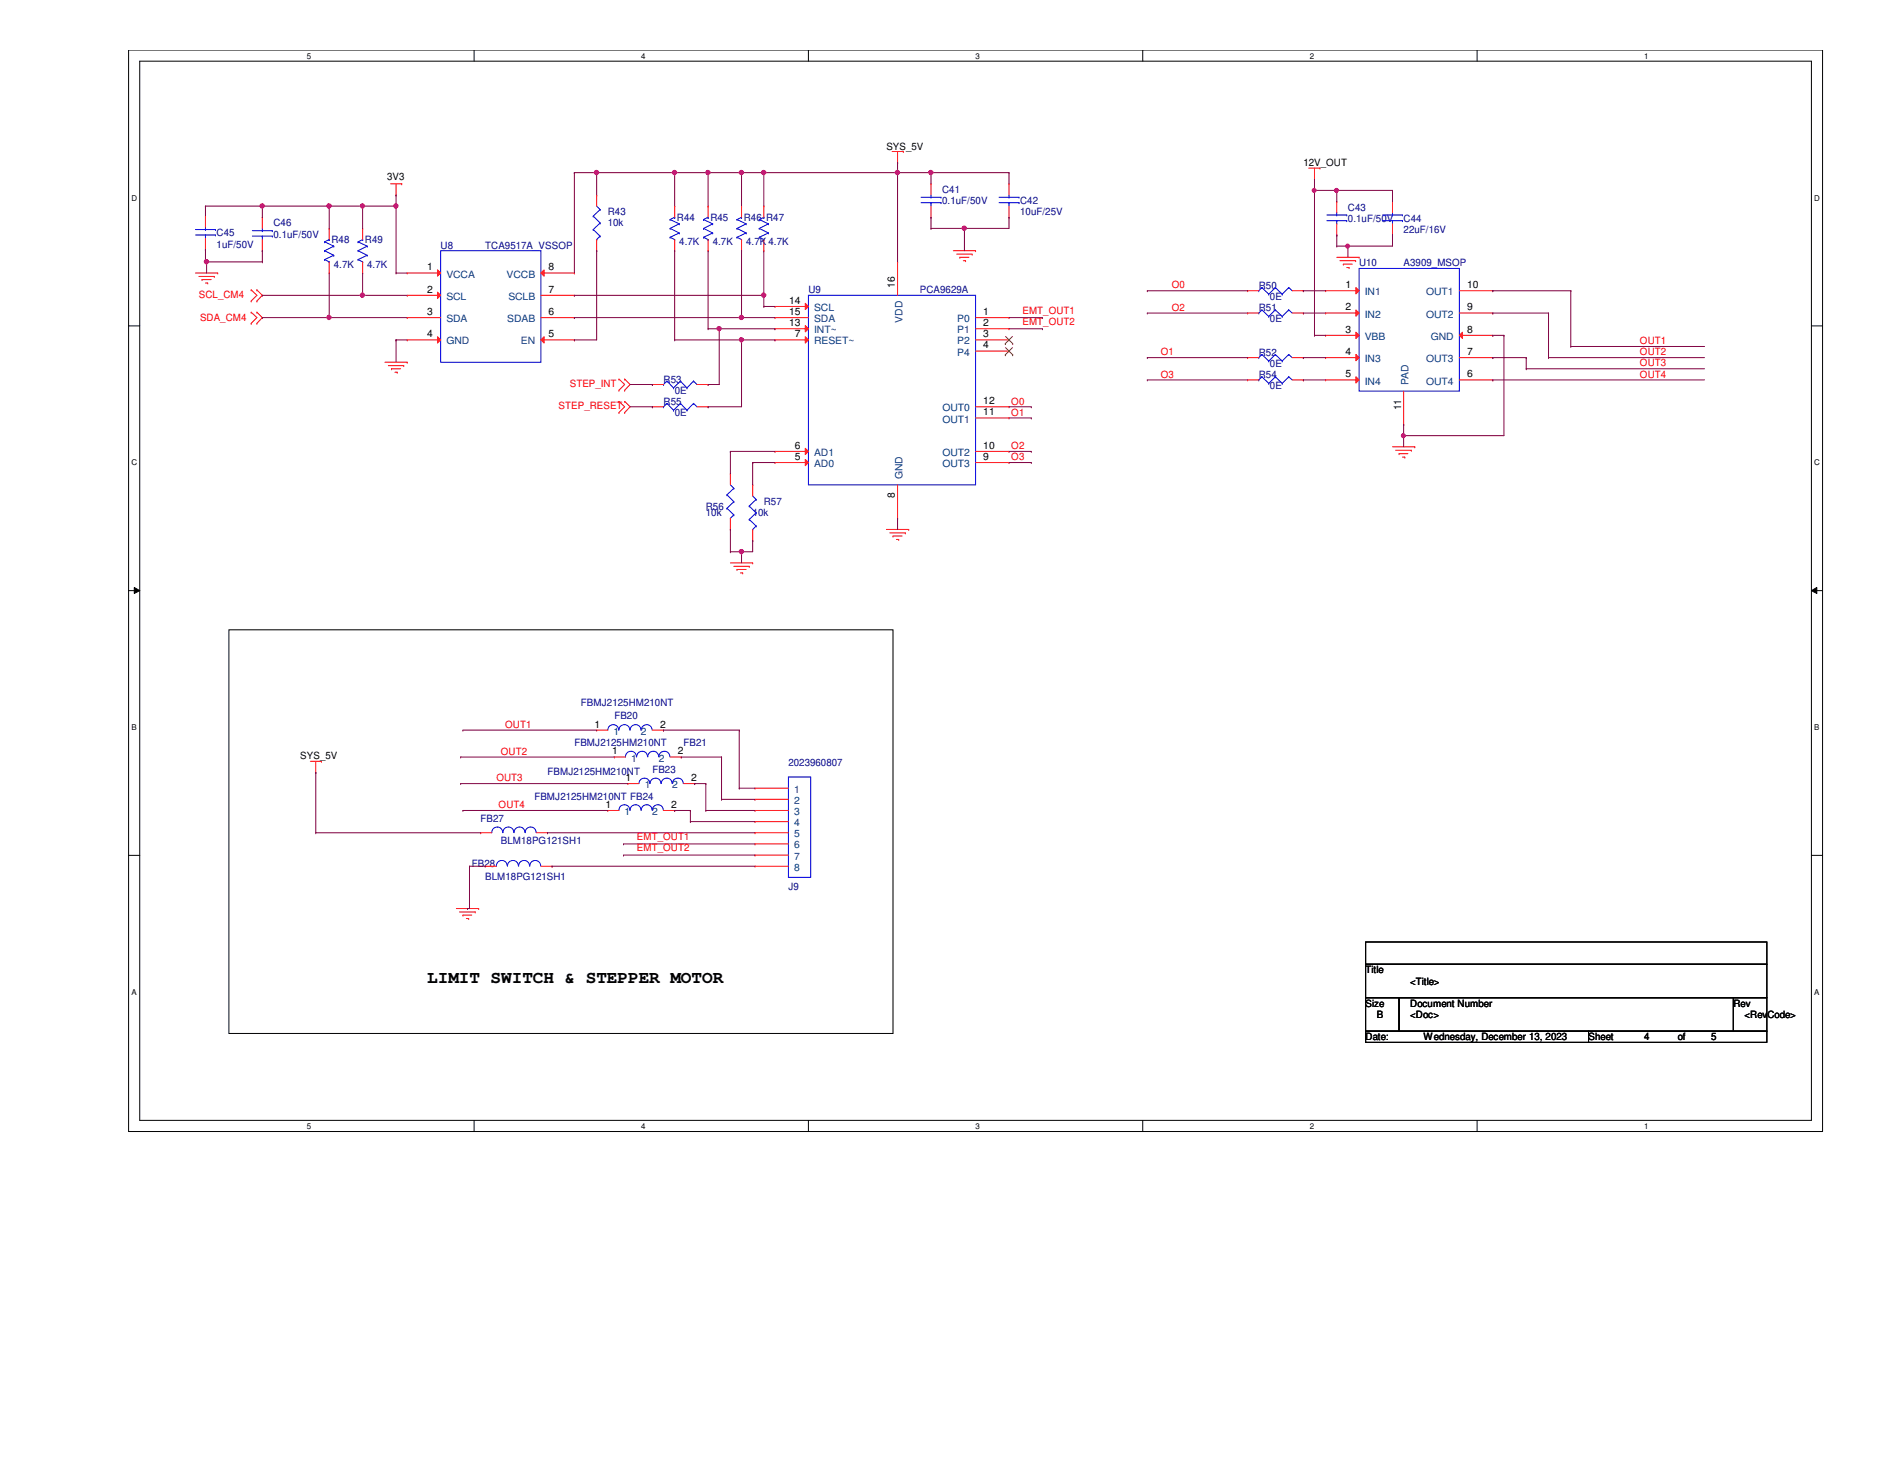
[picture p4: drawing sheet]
<svg xmlns="http://www.w3.org/2000/svg" width="279mm" height="216mm" viewBox="0 0 279 216" stroke-linecap="round" stroke-linejoin="round" font-family="sans-serif">
<defs><g id="words">
<text font-size="2.6" x="63.3" y="145.6">LIMIT SWITCH &amp; STEPPER MOTOR</text>
<g font-size="1.5">
<text x="131.3" y="22.1">SYS_5V</text>
<text x="57.4" y="26.6">3V3</text>
<text x="193.1" y="24.6">12V_OUT</text>
<text x="63.3" y="40">1</text>
<text x="81.3" y="40">8</text>
<text x="63.3" y="46.7">3</text>
<text x="63.3" y="43.3">2</text>
<text x="81.3" y="46.7">6</text>
<text x="81.3" y="43.3">7</text>
<text x="116.9" y="46.7">15</text>
<text x="116.9" y="45">14</text>
<text x="132.6" y="42.6" transform="rotate(-90 132.6 42.6)">16</text>
<text x="145.7" y="46.7">1</text>
<text x="199.3" y="42.7">1</text>
<text x="199.3" y="46">2</text>
<text x="217.3" y="46">9</text>
<text x="217.3" y="42.7">10</text>
<text x="63.3" y="50">4</text>
<text x="81.3" y="50">5</text>
<text x="116.9" y="48.3">13</text>
<text x="117.8" y="50">7</text>
<text x="145.7" y="48.3">2</text>
<text x="145.7" y="50">3</text>
<text x="145.7" y="51.6">4</text>
<text x="199.3" y="49.3">3</text>
<text x="199.3" y="52.6">4</text>
<text x="217.3" y="49.3">8</text>
<text x="217.3" y="52.6">7</text>
<text x="145.7" y="59.9">12</text>
<text x="199.3" y="55.9">5</text>
<text x="217.3" y="55.9">6</text>
<text x="145.7" y="61.5">11</text>
<text x="207.6" y="60.7" transform="rotate(-90 207.6 60.7)">11</text>
<text x="117.8" y="66.5">6</text>
<text x="117.8" y="68.1">5</text>
<text x="145.7" y="68.1">9</text>
<text x="145.7" y="66.5">10</text>
<text x="132.6" y="73.8" transform="rotate(-90 132.6 73.8)">8</text>
<text x="88.1" y="107.7">1</text>
<text x="97.8" y="107.7">2</text>
<text x="44.5" y="112.4">SYS_5V</text>
<text x="90.7" y="111.7">1</text>
<text x="100.4" y="111.7">2</text>
<text x="89.7" y="119.6">1</text>
<text x="92.7" y="115.7">1</text>
<text x="99.4" y="119.6">2</text>
<text x="102.4" y="115.7">2</text>
<text x="202.3" y="144.1">Title</text>
<text x="202.3" y="149.1">Size</text>
<text x="208.9" y="149.1">Document Number</text>
<text x="208.9" y="145.8">&lt;Title&gt;</text>
<text x="256.8" y="149.1">Rev</text>
<text x="202.3" y="154.1">Date:</text>
<text x="204" y="150.7">B</text>
<text x="208.9" y="150.7">&lt;Doc&gt;</text>
<text x="210.9" y="154.1">Wednesday, December 13, 2023</text>
<text x="235.3" y="154.1">Sheet</text>
<text x="243.6" y="154.1">4</text>
<text x="248.5" y="154.1">of</text>
<text x="253.5" y="154.1">5</text>
<text x="258.4" y="150.7">&lt;RevCode&gt;</text>
</g>
<g font-size="1.5" fill="#000080">
<text x="139.6" y="28.6">C41</text>
<text x="32.1" y="35">C45</text>
<text x="40.5" y="33.5">C46</text>
<text x="40.5" y="35.2">0.1uF/50V</text>
<text x="90" y="31.9">R43</text>
<text x="90" y="33.5">10k</text>
<text x="100.3" y="32.7">R44</text>
<text x="105.2" y="32.7">R45</text>
<text x="110.2" y="32.7">R46 R47</text>
<text x="139.6" y="30.2">0.1uF/50V</text>
<text x="151.1" y="30.2">C42</text>
<text x="151.1" y="31.9">10uF/25V</text>
<text x="199.7" y="31.2">C43</text>
<text x="199.7" y="32.9">0.1uF/50V</text>
<text x="207.9" y="32.9">C44</text>
<text x="207.9" y="34.5">22uF/16V</text>
<text x="32.1" y="36.7">1uF/50V</text>
<text x="49.1" y="36">R48</text>
<text x="49.4" y="39.6">4.7K</text>
<text x="54.1" y="36">R49</text>
<text x="54.4" y="39.6">4.7K</text>
<text x="65.3" y="36.8">U8</text>
<text x="71.9" y="36.8">TCA9517A_VSSOP</text>
<text x="100.6" y="36.3">4.7K</text>
<text x="105.6" y="36.3">4.7K</text>
<text x="110.5" y="36.3">4.7K 4.7K</text>
<text x="201.3" y="39.5">U10</text>
<text x="207.9" y="39.5">A3909_MSOP</text>
<text x="119.8" y="43.4">U9</text>
<text x="136.3" y="43.4">PCA9629A</text>
<text x="186.5" y="46.1">R51</text>
<text x="186.5" y="42.8">R50</text>
<text x="188.1" y="47.7">0E</text>
<text x="188.1" y="44.4">0E</text>
<text x="186.5" y="52.7">R52</text>
<text x="98.3" y="59.9">R55</text>
<text x="98.3" y="56.6">R53</text>
<text x="99.9" y="58.3">0E</text>
<text x="186.5" y="56">R54</text>
<text x="188.1" y="57.6">0E</text>
<text x="188.1" y="54.3">0E</text>
<text x="99.9" y="61.6">0E</text>
<text x="104.6" y="75.5">R56</text>
<text x="104.6" y="76.5">10k</text>
<text x="111.5" y="76.5">10k</text>
<text x="113.2" y="74.8">R57</text>
<text x="86.1" y="104.5">FBMJ2125HM210NT</text>
<text x="91" y="106.5">FB20</text>
<text x="85.1" y="110.4">FBMJ2125HM210NT</text>
<text x="101.3" y="110.4">FB21</text>
<text x="116.8" y="113.5">2023960807</text>
<text x="79.2" y="118.4">FBMJ2125HM210NT FB24</text>
<text x="81.1" y="114.8">FBMJ2125HM210NT</text>
<text x="96.6" y="114.4">FB23</text>
<text x="71.2" y="121.7">FB27</text>
<text x="74.2" y="125">BLM18PG121SH1</text>
<text x="69.9" y="128.3">FB28</text>
<text x="71.9" y="130.3">BLM18PG121SH1</text>
<text x="116.8" y="131.8">J9</text>
</g>
<g font-size="1.5" fill="#004080">
<text x="66.1" y="41.1">VCCA</text>
<text x="75.1" y="41.1">VCCB</text>
<text x="66.1" y="47.7">SDA</text>
<text x="66.1" y="44.4">SCL</text>
<text x="75.1" y="47.7">SDAB</text>
<text x="75.3" y="44.4">SCLB</text>
<text x="120.6" y="47.7">SDA</text>
<text x="120.6" y="46.1">SCL</text>
<text x="133.7" y="47.8" transform="rotate(-90 133.7 47.8)">VDD</text>
<text x="141.8" y="47.7">P0</text>
<text x="202.2" y="43.7">IN1</text>
<text x="202.2" y="47">IN2</text>
<text x="211.3" y="47">OUT2</text>
<text x="211.3" y="43.7">OUT1</text>
<text x="66.1" y="51">GND</text>
<text x="77.2" y="51">EN</text>
<text x="120.6" y="49.4">INT~</text>
<text x="120.6" y="51">RESET~</text>
<text x="141.8" y="49.4">P1</text>
<text x="141.8" y="51">P2</text>
<text x="141.8" y="52.7">P4</text>
<text x="202.2" y="50.3">VBB</text>
<text x="202.2" y="53.6">IN3</text>
<text x="211.3" y="53.6">OUT3</text>
<text x="212" y="50.3">GND</text>
<text x="202.2" y="56.9">IN4</text>
<text x="208.7" y="57.1" transform="rotate(-90 208.7 57.1)">PAD</text>
<text x="211.3" y="56.9">OUT4</text>
<text x="139.6" y="60.9">OUT0</text>
<text x="139.6" y="62.6">OUT1</text>
<text x="120.6" y="67.5">AD1</text>
<text x="120.6" y="69.2">AD0</text>
<text x="133.7" y="71" transform="rotate(-90 133.7 71)">GND</text>
<text x="139.6" y="69.2">OUT3</text>
<text x="139.6" y="67.5">OUT2</text>
<text x="90.9" y="108.8">1</text>
<text x="93.5" y="112.8">1</text>
<text x="95" y="108.8">2</text>
<text x="97.6" y="112.8">2</text>
<text x="95.5" y="116.7">1</text>
<text x="99.6" y="116.7">2</text>
<text x="117.6" y="117.4">1</text>
<text x="117.6" y="119">2</text>
<text x="92.5" y="120.7">1</text>
<text x="96.6" y="120.7">2</text>
<text x="117.6" y="120.7">3</text>
<text x="117.6" y="122.3">4</text>
<text x="117.6" y="124">5</text>
<text x="117.6" y="125.6">6</text>
<text x="117.6" y="127.3">7</text>
<text x="117.6" y="128.9">8</text>
</g>
<g font-size="1.5" fill="#f00">
<text x="29.5" y="44.1">SCL_CM4</text>
<text x="29.6" y="47.6">SDA_CM4</text>
<text x="151.5" y="46.5">EMT_OUT1</text>
<text x="173.6" y="42.7">O0</text>
<text x="173.6" y="46">O2</text>
<text x="151.5" y="48.1">EMT_OUT2</text>
<text x="172" y="52.6">O1</text>
<text x="243" y="52.6">OUT2</text>
<text x="243" y="51">OUT1</text>
<text x="84.4" y="57.3">STEP_INT</text>
<text x="149.8" y="59.9">O0</text>
<text x="172" y="55.9">O3</text>
<text x="243" y="54.3">OUT3</text>
<text x="243" y="55.9">OUT4</text>
<text x="82.8" y="60.6">STEP_RESET</text>
<text x="149.8" y="61.6">O1</text>
<text x="149.8" y="66.5">O2</text>
<text x="149.8" y="68.2">O3</text>
<text x="74.8" y="107.8">OUT1</text>
<text x="74.2" y="111.8">OUT2</text>
<text x="73.5" y="115.7">OUT3</text>
<text x="73.9" y="119.7">OUT4</text>
<text x="94.4" y="124.4">EMT_OUT1</text>
<text x="94.4" y="126.1">EMT_OUT2</text>
</g>
<g font-size="1.2">
<text x="45.5" y="8.7">5</text>
<text x="95" y="8.7">4</text>
<text x="144.5" y="8.7">3</text>
<text x="194.1" y="8.7">2</text>
<text x="243.6" y="8.7">1</text>
<text x="19.5" y="29.7">D</text>
<text x="268.8" y="29.7">D</text>
<text x="19.5" y="68.9">C</text>
<text x="268.8" y="68.9">C</text>
<text x="19.5" y="108.1">B</text>
<text x="268.8" y="108.1">B</text>
<text x="19.5" y="147.3">A</text>
<text x="268.8" y="147.3">A</text>
<text x="45.5" y="167.2">5</text>
<text x="95" y="167.2">4</text>
<text x="144.5" y="167.2">3</text>
<text x="194.1" y="167.2">2</text>
<text x="243.6" y="167.2">1</text>
</g>
</g></defs>
<path d="M19.1 7.4h250.9v160.2h-250.9zM20.7 9.1h247.7v156.8h-247.7z" fill="none" stroke="#000" stroke-width=".15"/>
<g fill="#fff">
<path d="M45.5 7.6h.6v1.3h-.6z"/>
<path d="M45.5 166.1h.6v1.3h-.6z"/>
</g>
<path d="M70.2 7.4v1.7M70.2 165.9v1.7" fill="none" stroke="#000" stroke-width=".15"/>
<g fill="#fff">
<path d="M95 7.6h.6v1.3h-.6z"/>
<path d="M95 166.1h.6v1.3h-.6z"/>
</g>
<path d="M119.8 7.4v1.7M119.8 165.9v1.7" fill="none" stroke="#000" stroke-width=".15"/>
<g fill="#fff">
<path d="M144.5 7.6h.6v1.3h-.6z"/>
<path d="M144.5 166.1h.6v1.3h-.6z"/>
</g>
<path d="M169.3 7.4v1.7M169.3 165.9v1.7" fill="none" stroke="#000" stroke-width=".15"/>
<g fill="#fff">
<path d="M194.1 7.6h.5v1.3h-.5z"/>
<path d="M194.1 166.1h.5v1.3h-.5z"/>
</g>
<path d="M218.8 7.4v1.7M218.8 165.9v1.7" fill="none" stroke="#000" stroke-width=".15"/>
<g fill="#fff">
<path d="M243.6 7.6h.6v1.3h-.6z"/>
<path d="M243.6 166.1h.6v1.3h-.6z"/>
<path d="M19.5 28.7h.8v1.3h-.8z"/>
<path d="M268.8 28.7h.8v1.3h-.8z"/>
<path d="M19.5 67.9h.8v1.3h-.8z"/>
<path d="M268.8 67.9h.8v1.3h-.8z"/>
</g>
<path d="M19.1 48.3h1.6M268.4 48.3h1.6" fill="none" stroke="#000" stroke-width=".15"/>
<g fill="#fff">
<path d="M19.5 107.1h.7v1.3h-.7z"/>
<path d="M268.8 107.1h.7v1.3h-.7z"/>
</g>
<path d="M19.1 87.5h1.6M19.9 87l.8 .5-.8 .4zM268.4 87.5l.8-.5v.9zM268.4 87.5h1.6" fill="none" stroke="#000" stroke-width=".15"/>
<path d="M19.9 87l.8 .5-.8 .4zM268.4 87.5l.8-.5v.9z" fill="#000"/>
<g fill="#fff">
<path d="M19.5 146.3h.7v1.3h-.7z"/>
<path d="M268.8 146.3h.7v1.3h-.7z"/>
</g>
<path d="M33.9 93.3h98.4v59.7h-98.4zM19.1 126.7h1.6M202.3 139.5h59.4v3.3h-59.4zM268.4 126.7h1.6M202.3 142.8h59.4v4.9h-59.4zM202.3 147.7h5v5h-5zM202.3 152.7h33v1.6h-33zM207.3 147.7h49.5v5h-49.5zM235.3 152.7h26.4v1.6h-26.4zM256.8 147.7h4.9v5h-4.9z" fill="none" stroke="#000" stroke-width=".15"/>
<g fill="none" stroke="#f00" stroke-width=".15">
<path d="M53.7 33.8h.1M53.7 33.8v1.7M53.7 38.8v1.6M57.9 27.2h1.6M58.7 28.9h.1M58.7 27.2v1.7M59.5 27.2h.1M88.4 28.9h.1M88.4 37.1h.1M88.4 28.9v1.6M88.4 35.5v1.6M109.9 37.1h.1"/>
<path d="M109.9 30.5h.1M109.9 30.5v1.7M109.9 35.5v1.6M113.2 37.1h.1M113.2 30.5h.1M113.2 30.5v1.7M113.2 35.5v1.6M132.2 22.4h1.6M133 24.1h.1M133 22.4v1.7M133.8 22.4h.1M141.2 37.1h3.3"/>
<path d="M141.7 37.6h2.3M142.2 38.1h.1M142.2 38.1h1.4M142.7 38.6h.3M143 38.6h.1M144 37.6h.1M144.5 37.1h.1M193.9 24.9h1.6M194.7 26.5h.1M194.7 24.9v1.6M195.5 24.9h.1M198 29.8h.1"/>
<path d="M198 34.8h.1M198 38.1h3.3M198 29.8v1.7M198 33.1v1.7M198.5 38.6h2.3M199 39.1h.1M199 39.1h1.3M199.5 39.6h.4M199.9 39.6h.1M200.8 38.6h.1M201.3 38.1h.1M29 40.4h3.3"/>
<path d="M29.5 40.9h2.3M29.9 41.4h.1M29.9 41.4h1.4M30.4 41.9h.4M30.8 41.9h.1M31.8 40.9h.1M32.3 40.4h.1M37.2 42.9h.1M37.2 44.6h.1M37.2 46.2h.1M37.2 47.9h.1M37.2 42.9l.9 .8-.9 .9"/>
<path d="M37.2 46.2l.9 .8-.9 .9M38.1 44.6h.1M38.1 42.9h.1M38.1 47.9h.1M38.1 46.2h.1M38.1 42.9l.8 .8-.8 .9M38.1 46.2l.8 .8-.8 .9M53.7 40.4h.1M57 53.6h3.3M57.5 54.1h2.3M58 54.6h.1M58 54.6h1.4"/>
<path d="M58.5 55.1h.3M58.8 55.1h.1M59.8 54.1h.1M60.3 53.6h.1M91.7 56.1h.1M91.7 57.8h.1M91.7 59.4h.1M91.7 56.1l.8 .8-.8 .9M91.7 59.4l.8 .8-.8 .9M92.5 57.8h.1M92.5 56.1h.1M92.5 59.4h.1"/>
<path d="M92.5 56.1l.8 .8-.8 .9M92.5 59.4l.8 .8-.8 .9M184.8 56.3h.1M184.8 56.3h1.7M191.4 56.3h1.7M193.1 56.3h.1M91.7 61.1h.1M92.5 61.1h.1M96.6 60.2h.1M96.6 60.2h1.7M103.3 60.2h1.6M104.9 60.2h.1"/>
<path d="M131.3 78.4h3.3M131.8 78.9h2.3M132.3 79.4h.1M132.3 79.4h1.3M132.8 79.9h.3M133.1 79.9h.1M134.1 78.9h.1M134.6 78.4h.1M206.3 66.2h3.3M206.8 66.7h2.3M207.3 67.2h.1M207.3 67.2h1.3"/>
<path d="M207.8 67.7h.3M208.1 67.7h.1M209.1 66.7h.1M209.6 66.2h.1M108.2 83.4h3.3M108.7 83.9h2.3M109.2 84.3h.1M109.2 84.3h1.3M109.7 84.8h.3M110 84.8h.1M111 83.9h.1M111.5 83.4h.1"/>
<path d="M46 112.7h1.6M46.8 114.4h.1M46.8 112.7v1.7M47.6 112.7h.1M91 112.1h.1M91 112.1h1.7M93 116h.1M93 116h1.7M99.3 112.1h1.6M100.9 112.1h.1M101.3 116h1.6M102.9 116h.1"/>
<path d="M67.6 134.5h3.3M68.1 135h2.3M68.6 135.5h.1M68.6 135.5h1.3M69.1 136h.3M69.4 136h.1M70.4 135h.1M70.9 134.5h.1M71.2 123.3h.1M71.2 123.3h1.7M71.9 128.3h.1M71.9 128.3h1.6"/>
<path d="M79.5 123.3h1.6M80.1 128.3h1.7M81.1 123.3h.1M81.8 128.3h.1"/>
</g>
<g fill="none" stroke="#00f" stroke-width=".15">
<path d="M53 38.4h.1M53 37.1h.1M53 35.8h.1M53 38.4l.7 .4M53 37.1l1.4 .7M53 35.8l1.4 .6M53.7 35.5h.1M53.7 38.8h.1M53.7 35.5l-.7 .3M54.4 36.4h.1M54.4 37.8h.1M54.4 36.4l-1.4 .7"/>
<path d="M54.4 37.8l-1.4 .6M65.3 37.1h14.8v16.5h-14.8zM87.9 32h.1M87.9 34h.1M87.9 32l1 1M87.9 34l1 1M88.4 35.5h.1M88.4 30.5l.5 .5M88.9 31h.1M88.9 33h.1M88.9 35h.1M88.9 31l-1 1"/>
<path d="M88.9 33l-1 1M88.9 35l-.5 .5M109.2 35.1h.1M109.2 33.8h.1M109.2 32.5h.1M109.2 35.1l.7 .4M109.2 33.8l1.3 .7M109.2 32.5l1.3 .6M109.9 32.2h.1M109.9 35.5h.1M109.9 32.2l-.7 .3M110.5 33.1h.1"/>
<path d="M110.5 34.5h.1M110.5 33.1l-1.3 .7M110.5 34.5l-1.3 .6M112.5 35.1h.1M112.5 33.8h.1M112.5 32.5h.1M112.5 35.1l.7 .4M112.5 33.8l1.3 .7M112.5 32.5l1.3 .6M113.2 32.2h.1M113.2 35.5h.1M113.2 32.2l-.7 .3"/>
<path d="M113.8 33.1h.1M113.8 34.5h.1M113.8 33.1l-1.3 .7M113.8 34.5l-1.3 .6M196.6 32.7h2.9M196.6 31.8h2.9M198 31.8h.1M198 32.7h.1M198 31.5v.3M198 32.7v.4M199.5 32.7h.1M199.5 31.8h.1"/>
<path d="M98.8 59.7h.1M98.8 59.7l1 1M98.8 59.7l-.5 .5M100.8 59.7h.1M100.8 59.7l1 1M100.8 59.7l-1 1M102.7 59.7h.1M102.7 59.7l.6 .5M102.7 59.7l-.9 1M186.5 56.3h.1M186.9 55.8h.1M186.9 55.8l1.1 1"/>
<path d="M186.9 55.8l-.4 .5M188 56.8h.1M188.9 55.8h.1M188.9 55.8l1 1M188.9 55.8l-.9 1M189.9 56.8h.1M190.9 55.8h.1M190.9 55.8l.5 .5M190.9 55.8l-1 1M98.3 60.2h.1M99.8 60.7h.1M101.8 60.7h.1"/>
<path d="M94.3 112.1a.8 .8 0 0 0-.8-.8 .8 .8 0 0 0-.8 .8M94.7 116a.8 .8 0 0 1 .8-.8 .8 .8 0 0 1 .8 .8M95.9 112.1a.8 .8 0 0 0-.8-.8 .8 .8 0 0 0-.8 .8M96.3 116a.8 .8 0 0 1 .8-.8 .8 .8 0 0 1 .8 .8M97.6 112.1a.8 .8 0 0 0-.8-.8 .8 .8 0 0 0-.8 .8M98 116a.8 .8 0 0 1 .8-.8 .8 .8 0 0 1 .8 .8M99.2 112.1a.8 .8 0 0 0-.8-.8 .8 .8 0 0 0-.8 .8M99.6 116a.8 .8 0 0 1 .8-.8 .8 .8 0 0 1 .8 .8M74.5 123.3a.8 .8 0 0 0-.9-.8 .8 .8 0 0 0-.7 .8M75.1 128.2a.8 .8 0 0 0-.8-.8 .8 .8 0 0 0-.8 .9M76.1 123.3a.8 .8 0 0 0-.8-.8 .8 .8 0 0 0-.8 .8M76.8 128.2a.8 .8 0 0 0-.8-.8 .8 .8 0 0 0-.8 .9"/>
<path d="M77.8 123.3a.8 .8 0 0 0-.9-.8 .8 .8 0 0 0-.7 .8M78.4 128.2a.8 .8 0 0 0-.8-.8 .8 .8 0 0 0-.8 .9M79.4 123.3a.8 .8 0 0 0-.8-.8 .8 .8 0 0 0-.8 .8M80.1 128.2a.8 .8 0 0 0-.8-.8 .8 .8 0 0 0-.8 .9"/>
</g>
<path d="M80.1 40.4l.5-.4v.9z" fill="#f00"/>
<path d="M60.3 47h.1M60.3 47h5M80.1 40.4l.5-.4v.9zM80.1 40.4h5M85.1 40.4h.1" fill="none" stroke="#f00" stroke-width=".15"/>
<path d="M64.8 40l.5 .4-.5 .5z" fill="#f00"/>
<path d="M64.8 40l.5 .4-.5 .5zM60.3 40.4h.1M60.3 40.4h5" fill="none" stroke="#f00" stroke-width=".15"/>
<path d="M64.8 43.3l.5 .4-.5 .5z" fill="#f00"/>
<path d="M60.3 43.7h.1M60.3 43.7h5M64.8 43.3l.5 .4-.5 .5z" fill="none" stroke="#f00" stroke-width=".15"/>
<path d="M80.6 49.9v.9l-.5-.5z" fill="#f00"/>
<path d="M80.1 50.3h5M80.6 49.9v.9l-.5-.5zM85.1 50.3h.1" fill="none" stroke="#f00" stroke-width=".15"/>
<path d="M64.8 49.9l.5 .4-.5 .5z" fill="#f00"/>
<g fill="none" stroke="#f00" stroke-width=".15">
<path d="M149.5 27.2h.1M149.5 32.2h.1M149.5 27.2v1.7M149.5 30.5v1.7M60.3 50.3h.1M60.3 50.3h5M64.8 49.9l.5 .4-.5 .5zM80.1 47h5M80.1 43.7h5M85.1 47h.1M85.1 43.7h.1M96.6 56.9h.1"/>
<path d="M96.6 56.9h1.7M103.3 56.9h1.6M104.9 56.9h.1"/>
</g>
<g fill="none" stroke="#00f" stroke-width=".15">
<path d="M148 30h3M148 29.2h3M149.5 29.2h.1M149.5 30h.1M149.5 28.9v.3M149.5 30v.5M151 30h.1M151 29.2h.1M201.3 39.8h14.9v18.1h-14.9zM98.3 56.9h.1M98.8 56.4h.1M98.8 56.4l1 1"/>
<path d="M98.8 56.4l-.5 .5M99.8 57.4h.1M100.8 56.4h.1M100.8 56.4l1 1M100.8 56.4l-1 1M101.8 57.4h.1M102.7 56.4h.1M102.7 56.4l.6 .5M102.7 56.4l-.9 1"/>
</g>
<path d="M216.2 49.7l.5-.5v.9z" fill="#f00"/>
<path d="M216.2 49.7l.5-.5v.9zM216.2 49.7h4.9M221.1 49.7h.1" fill="none" stroke="#f00" stroke-width=".15"/>
<path d="M200.9 49.2l.4 .5-.4 .4z" fill="#f00"/>
<path d="M196.4 49.7h.1M196.4 49.7h4.9M200.9 49.2l.4 .5-.4 .4z" fill="none" stroke="#f00" stroke-width=".15"/>
<path d="M200.9 42.6l.4 .5-.4 .4z" fill="#f00"/>
<path d="M196.4 43.1h.1M196.4 43.1h4.9M200.9 42.6l.4 .5-.4 .4zM216.2 43.1h4.9M216.2 46.4h4.9M221.1 46.4h.1M221.1 43.1h.1" fill="none" stroke="#f00" stroke-width=".15"/>
<path d="M200.9 45.9l.4 .5-.4 .4z" fill="#f00"/>
<path d="M196.4 46.4h.1M196.4 46.4h4.9M200.9 45.9l.4 .5-.4 .4z" fill="none" stroke="#f00" stroke-width=".15"/>
<path d="M200.9 55.8l.4 .5-.4 .4z" fill="#f00"/>
<path d="M196.4 56.3h.1M196.4 56.3h4.9M200.9 55.8l.4 .5-.4 .4z" fill="none" stroke="#f00" stroke-width=".15"/>
<path d="M200.9 52.5l.4 .5-.4 .4z" fill="#f00"/>
<g fill="none" stroke="#f00" stroke-width=".15">
<path d="M137.9 27.2h.1M137.9 32.2h.1M137.9 27.2v1.7M137.9 30.5v1.7M196.4 53h.1M196.4 53h4.9M200.9 52.5l.4 .5-.4 .4zM207.9 57.9v5M216.2 53h4.9M216.2 56.3h4.9M221.1 56.3h.1M221.1 53h.1"/>
<path d="M111.5 71.8h.1M111.5 71.8v1.6M111.5 78.4v1.7M207.9 62.9h.1M111.5 80.1h.1"/>
</g>
<g fill="none" stroke="#00f" stroke-width=".15">
<path d="M136.4 30h3M136.4 29.2h3M137.9 29.2h.1M137.9 30h.1M137.9 28.9v.3M137.9 30v.5M139.4 30h.1M139.4 29.2h.1M119.8 43.7h24.7v28.1h-24.7zM111 74.9h.1M111 76.9h.1M111 74.9l1 1"/>
<path d="M111 76.9l1 1M111.5 78.4h.1M111.5 73.4l.5 .6M112 74h.1M112 75.9h.1M112 77.9h.1M112 74l-1 .9M112 75.9l-1 1M112 77.9l-.5 .5"/>
</g>
<path d="M119.3 48.2l.5 .5-.5 .4z" fill="#f00"/>
<path d="M114.8 48.7h.1M114.8 48.7h5M119.3 48.2l.5 .5-.5 .4z" fill="none" stroke="#f00" stroke-width=".15"/>
<path d="M119.3 49.9l.5 .4-.5 .5z" fill="#f00"/>
<g fill="none" stroke="#f00" stroke-width=".15">
<path d="M133 38.8h.1M133 38.8v4.9M114.8 50.3h.1M114.8 47h.1M114.8 50.3h5M114.8 47h5M119.3 49.9l.5 .4-.5 .5zM144.5 47h5M144.5 48.7h5M149.5 47h.1M149.5 48.7h.1M133 76.7h.1"/>
<path d="M133 71.8v4.9M144.5 60.2h5M144.5 61.9h5M144.5 68.5h5M144.5 66.8h5M149.5 60.2h.1M149.5 61.9h.1M149.5 68.5h.1M149.5 66.8h.1"/>
</g>
<path d="M119.3 44.9l.5 .5-.5 .4z" fill="#f00"/>
<path d="M114.8 45.4h.1M114.8 45.4h5M119.3 44.9l.5 .5-.5 .4z" fill="none" stroke="#f00" stroke-width=".15"/>
<path d="M119.3 66.4l.5 .4-.5 .5z" fill="#f00"/>
<path d="M114.8 66.8h.1M114.8 66.8h5M119.3 66.4l.5 .4-.5 .5z" fill="none" stroke="#f00" stroke-width=".15"/>
<path d="M119.3 68l.5 .5-.5 .5z" fill="#f00"/>
<g fill="none" stroke="#f00" stroke-width=".15">
<path d="M30.4 32h.1M30.4 37h.1M30.4 32v1.7M30.4 35.3v1.7M38.9 32.2h.1M38.9 37.1h.1M38.9 32.2v1.6M38.9 35.5v1.6M48.8 33.8h.1M48.8 33.8v1.7M48.8 38.8v1.6M99.9 37.1h.1"/>
<path d="M99.9 30.5h.1M99.9 30.5v1.7M99.9 35.5v1.6M104.9 37.1h.1M104.9 30.5h.1M104.9 30.5v1.7M104.9 35.5v1.6M206.3 29.8h.1M206.3 34.8h.1M206.3 29.8v1.7M206.3 33.1v1.7M48.8 40.4h.1"/>
<path d="M144.5 50.3h5M144.5 52h5M149.5 50.3h.1M149.5 52h.1M184.8 46.4h.1M184.8 43.1h.1M184.8 53h.1M184.8 46.4h1.7M184.8 43.1h1.7M184.8 53h1.7M191.4 46.4h1.7M191.4 43.1h1.7"/>
<path d="M191.4 53h1.7M193.1 46.4h.1M193.1 43.1h.1M193.1 53h.1M108.2 70.1h.1M108.2 78.4h.1M108.2 70.1v1.7M108.2 76.7v1.7M114.8 68.5h.1M114.8 68.5h5M119.3 68l.5 .5-.5 .5zM88.4 108.1h.1"/>
<path d="M88.4 108.1h1.6M96.6 108.1h1.7M98.3 108.1h.1M111.8 116.7h.1M111.8 118.4h.1M111.8 116.7h5M111.8 118.4h5M90 120h.1M90 120h1.7M98.3 120h1.6M99.9 120h.1M111.8 120h.1"/>
<path d="M111.8 121.7h.1M111.8 123.3h.1M111.8 125h.1M111.8 126.6h.1M111.8 128.3h.1M111.8 120h5M111.8 121.7h5M111.8 123.3h5M111.8 125h5M111.8 126.6h5M111.8 128.3h5"/>
</g>
<path d="M148.9 50.9h.1M148.9 52.5h.1M149 49.8l1 1.1M149 51.5l1 1M150 49.8l-1.1 1.1M150 51.5l-1.1 1M150 50.9h.1M150 52.5h.1" fill="none" stroke="#804000" stroke-width=".15"/>
<g fill="none" stroke="#00f" stroke-width=".15">
<path d="M29 34.8h2.9M29 34h2.9M30.4 34h.1M30.4 34.8h.1M30.4 33.7v.3M30.4 34.8v.5M31.9 34.8h.1M31.9 34h.1M37.4 35h2.9M37.4 34.2h2.9M38.9 34.2h.1M38.9 35h.1"/>
<path d="M38.9 33.8v.4M38.9 35v.5M40.3 35h.1M40.3 34.2h.1M48.1 38.4h.1M48.1 37.1h.1M48.1 35.8h.1M48.1 38.4l.7 .4M48.1 37.1l1.3 .7M48.1 35.8l1.3 .6M48.8 35.5h.1M48.8 38.8h.1"/>
<path d="M48.8 35.5l-.7 .3M49.4 36.4h.1M49.4 37.8h.1M49.4 36.4l-1.3 .7M49.4 37.8l-1.3 .6M99.3 35.1h.1M99.3 33.8h.1M99.3 32.5h.1M99.3 35.1l.6 .4M99.3 33.8l1.3 .7M99.3 32.5l1.3 .6M99.9 32.2h.1"/>
<path d="M99.9 35.5h.1M99.9 32.2l-.6 .3M100.6 33.1h.1M100.6 34.5h.1M100.6 33.1l-1.3 .7M100.6 34.5l-1.3 .6M104.2 35.1h.1M104.2 33.8h.1M104.2 32.5h.1M104.2 35.1l.7 .4M104.2 33.8l1.4 .7M104.2 32.5l1.4 .6"/>
<path d="M104.9 32.2h.1M104.9 35.5h.1M104.9 32.2l-.7 .3M105.6 33.1h.1M105.6 34.5h.1M105.6 33.1l-1.4 .7M105.6 34.5l-1.4 .6M204.8 32.7h3M204.8 31.8h3M206.3 31.8h.1M206.3 32.7h.1M206.3 31.5v.3"/>
<path d="M206.3 32.7v.4M207.8 32.7h.1M207.8 31.8h.1M186.5 46.4h.1M186.5 43.1h.1M186.5 53h.1M186.9 45.9h.1M186.9 42.6h.1M186.9 52.5h.1M186.9 45.9l1.1 1M186.9 45.9l-.4 .5M186.9 42.6l1.1 1"/>
<path d="M186.9 42.6l-.4 .5M186.9 52.5l1.1 1M186.9 52.5l-.4 .5M188 46.9h.1M188 43.6h.1M188 53.5h.1M188.9 45.9h.1M188.9 42.6h.1M188.9 52.5h.1M188.9 45.9l1 1M188.9 45.9l-.9 1M188.9 42.6l1 1"/>
<path d="M188.9 42.6l-.9 1M188.9 52.5l1 1M188.9 52.5l-.9 1M189.9 46.9h.1M189.9 43.6h.1M189.9 53.5h.1M190.9 45.9h.1M190.9 42.6h.1M190.9 52.5h.1M190.9 45.9l.5 .5M190.9 45.9l-1 1M190.9 42.6l.5 .5"/>
<path d="M190.9 42.6l-1 1M190.9 52.5l.5 .5M190.9 52.5l-1 1M107.7 73.3h.1M107.7 75.3h.1M107.7 73.3l1 1M107.7 75.3l1 .9M108.2 76.7h.1M108.2 71.8l.5 .5M108.7 72.3h.1M108.7 74.3h.1M108.7 76.2h.1"/>
<path d="M108.7 72.3l-1 1M108.7 74.3l-1 1M108.7 76.2l-.5 .5M90 108.1a.8 .8 0 0 1 .8-.8 .8 .8 0 0 1 .9 .8M91.7 108.1a.8 .8 0 0 1 .8-.8 .8 .8 0 0 1 .8 .8M93.3 120a.8 .8 0 0 0-.8-.8 .8 .8 0 0 0-.8 .8M93.3 108.1a.8 .8 0 0 1 .8-.8 .8 .8 0 0 1 .9 .8M95 120a.8 .8 0 0 0-.9-.8 .8 .8 0 0 0-.8 .8M95 108.1a.8 .8 0 0 1 .8-.8 .8 .8 0 0 1 .8 .8M96.6 120a.8 .8 0 0 0-.8-.8 .8 .8 0 0 0-.8 .8M98.3 120a.8 .8 0 0 0-.9-.8 .8 .8 0 0 0-.8 .8M116.8 115.1h3.3v14.8h-3.3z"/>
</g>
<path d="M113.2 37.1v6.6M109.9 47h.1M109.9 47h4.9M113.2 43.7h.1M133 76.7h.1M133 76.7v1.7M207.9 62.9h.1M207.9 62.9v1.6" fill="none" stroke="#800040" stroke-width=".15"/>
<circle cx="109.8" cy="47" r=".32" fill="#f0f"/>
<circle cx="109.8" cy="47" r=".32" fill="none" stroke="#f0f" stroke-width=".15"/>
<path d="M109.9 37.1v9.9M85.1 43.7h.1M85.1 43.7h28.1M109.9 47h.1" fill="none" stroke="#800040" stroke-width=".15"/>
<circle cx="113.1" cy="43.7" r=".32" fill="#f0f"/>
<circle cx="113.1" cy="43.7" r=".32" fill="none" stroke="#f0f" stroke-width=".15"/>
<path d="M58.7 28.9h.1M58.7 28.9v1.6M58.7 40.4h.1M58.7 40.4h1.6M85.1 47h.1M85.1 47h24.8M113.2 43.7h.1M113.2 45.4h.1M113.2 43.7v1.7M113.2 45.4h1.6" fill="none" stroke="#800040" stroke-width=".15"/>
<circle cx="58.6" cy="30.5" r=".32" fill="#f0f"/>
<circle cx="58.6" cy="30.5" r=".32" fill="none" stroke="#f0f" stroke-width=".15"/>
<path d="M48.8 30.5h.1M48.8 30.5v3.3M48.8 30.5h4.9M58.7 50.3h.1M58.7 50.3v3.3M58.7 50.3h1.6" fill="none" stroke="#800040" stroke-width=".15"/>
<circle cx="53.7" cy="30.5" r=".32" fill="#f0f"/>
<circle cx="53.7" cy="30.5" r=".32" fill="none" stroke="#f0f" stroke-width=".15"/>
<circle cx="48.7" cy="30.5" r=".32" fill="#f0f"/>
<circle cx="48.7" cy="30.5" r=".32" fill="none" stroke="#f0f" stroke-width=".15"/>
<path d="M53.7 30.5h.1M53.7 30.5v3.3M53.7 30.5h5M58.7 30.5h.1M58.7 30.5v9.9M48.8 47h.1M48.8 40.4v6.6M48.8 47h11.5M53.7 43.7h.1M53.7 40.4v3.3M53.7 43.7h6.6" fill="none" stroke="#800040" stroke-width=".15"/>
<circle cx="48.7" cy="47" r=".32" fill="#f0f"/>
<circle cx="48.7" cy="47" r=".32" fill="none" stroke="#f0f" stroke-width=".15"/>
<path d="M38.9 43.7h.1M38.9 43.7h14.8" fill="none" stroke="#800040" stroke-width=".15"/>
<circle cx="53.7" cy="43.7" r=".32" fill="#f0f"/>
<circle cx="53.7" cy="43.7" r=".32" fill="none" stroke="#f0f" stroke-width=".15"/>
<path d="M113.2 25.6h.1M113.2 25.6v4.9M133 24.1h.1M133 24.1v1.5h-19.8M38.9 47h.1M38.9 47h9.9" fill="none" stroke="#800040" stroke-width=".15"/>
<circle cx="132.9" cy="25.5" r=".32" fill="#f0f"/>
<circle cx="132.9" cy="25.5" r=".32" fill="none" stroke="#f0f" stroke-width=".15"/>
<circle cx="113.1" cy="25.5" r=".32" fill="#f0f"/>
<circle cx="113.1" cy="25.5" r=".32" fill="none" stroke="#f0f" stroke-width=".15"/>
<path d="M109.9 25.6h.1M109.9 25.6v4.9M133 25.6h.1M133 25.6v13.2" fill="none" stroke="#800040" stroke-width=".15"/>
<circle cx="109.8" cy="25.5" r=".32" fill="#f0f"/>
<circle cx="109.8" cy="25.5" r=".32" fill="none" stroke="#f0f" stroke-width=".15"/>
<path d="M85.1 25.6h.1M85.1 25.6h3.3M85.1 25.6v14.8M109.9 25.6h.1M109.9 25.6h3.3" fill="none" stroke="#800040" stroke-width=".15"/>
<circle cx="88.4" cy="25.5" r=".32" fill="#f0f"/>
<circle cx="88.4" cy="25.5" r=".32" fill="none" stroke="#f0f" stroke-width=".15"/>
<path d="M38.9 30.5h.1M38.9 30.5v1.7" fill="none" stroke="#800040" stroke-width=".15"/>
<circle cx="38.8" cy="30.5" r=".32" fill="#f0f"/>
<circle cx="38.8" cy="30.5" r=".32" fill="none" stroke="#f0f" stroke-width=".15"/>
<path d="M30.4 30.5h.1M30.4 37h.1M30.4 30.5h18.4M30.4 30.5v1.5M30.4 37v1.8h.2M30.6 38.8h.1M30.6 38.8v1.6M38.9 30.5h.1M38.9 37.1h.1M38.9 37.1v1.7" fill="none" stroke="#800040" stroke-width=".15"/>
<circle cx="30.6" cy="38.8" r=".32" fill="#f0f"/>
<circle cx="30.6" cy="38.8" r=".32" fill="none" stroke="#f0f" stroke-width=".15"/>
<path d="M133 25.6h.1M133 25.6h16.5M137.9 25.6h.1M137.9 25.6v1.6M149.5 25.6h.1M149.5 25.6v1.6" fill="none" stroke="#800040" stroke-width=".15"/>
<circle cx="137.9" cy="25.5" r=".32" fill="#f0f"/>
<circle cx="137.9" cy="25.5" r=".32" fill="none" stroke="#f0f" stroke-width=".15"/>
<path d="M137.9 32.2h.1M137.9 33.8h.1M137.9 32.2v1.6M142.9 33.8h.1M142.9 33.8v3.3M149.5 32.2h.1M149.5 32.2v1.6h-11.6" fill="none" stroke="#800040" stroke-width=".15"/>
<circle cx="142.9" cy="33.8" r=".32" fill="#f0f"/>
<circle cx="142.9" cy="33.8" r=".32" fill="none" stroke="#f0f" stroke-width=".15"/>
<g fill="none" stroke="#800040" stroke-width=".15">
<path d="M88.4 25.6h.1M88.4 37.1h.1M88.4 25.6v3.3M88.4 37.1v13.2h-3.3M88.4 25.6h11.5M85.1 50.3h.1M108.2 66.8h.1M108.2 78.4h.1M108.2 66.8h6.6M108.2 66.8v3.3M108.2 78.4v3.3M111.5 68.5h.1"/>
<path d="M111.5 68.5h3.3M111.5 68.5v3.3M108.2 81.7h.1M109.9 81.7h.1M109.9 81.7v1.7M111.5 80.1h.1M111.5 80.1v1.6h-3.3"/>
</g>
<circle cx="109.8" cy="81.7" r=".32" fill="#f0f"/>
<circle cx="109.8" cy="81.7" r=".32" fill="none" stroke="#f0f" stroke-width=".15"/>
<path d="M104.9 25.6h.1M104.9 25.6v4.9" fill="none" stroke="#800040" stroke-width=".15"/>
<circle cx="104.9" cy="25.5" r=".32" fill="#f0f"/>
<circle cx="104.9" cy="25.5" r=".32" fill="none" stroke="#f0f" stroke-width=".15"/>
<path d="M99.9 25.6h.1M99.9 25.6v4.9M99.9 37.1v13.2M104.9 25.6h.1M104.9 25.6h5M104.9 37.1v11.6M99.9 50.3h.1M99.9 50.3h10M104.9 48.7h.1M104.9 48.7h1.7M106.6 48.7h.1M109.9 50.3h.1" fill="none" stroke="#800040" stroke-width=".15"/>
<circle cx="99.9" cy="25.5" r=".32" fill="#f0f"/>
<circle cx="99.9" cy="25.5" r=".32" fill="none" stroke="#f0f" stroke-width=".15"/>
<g fill="none" stroke="#800040" stroke-width=".15">
<path d="M99.9 25.6h.1M99.9 25.6h5M170 43.1h.1M170 46.4h.1M170 53h.1M170 56.3h.1M170 43.1h14.8M170 46.4h14.8M170 53h14.8M170 56.3h14.8M193.1 43.1h.1M193.1 46.4h.1"/>
<path d="M193.1 53h.1M193.1 56.3h.1M193.1 43.1h3.3M193.1 46.4h3.3M193.1 53h3.3M193.1 56.3h3.3M221.1 49.7h.1M221.1 49.7h1.7M222.8 49.7h.1M222.8 49.7v14.8h-14.9M207.9 64.5h.1"/>
</g>
<circle cx="207.9" cy="64.5" r=".3" fill="#f0f"/>
<circle cx="207.9" cy="64.5" r=".3" fill="none" stroke="#f0f" stroke-width=".15"/>
<path d="M194.7 26.5h.1M194.7 26.5v1.7M198 28.2h.1M198 28.2v1.6M194.7 49.7h.1M194.7 49.7h1.7M207.9 64.5h.1M207.9 64.5v1.7" fill="none" stroke="#800040" stroke-width=".15"/>
<circle cx="198" cy="28.2" r=".3" fill="#f0f"/>
<circle cx="198" cy="28.2" r=".3" fill="none" stroke="#f0f" stroke-width=".15"/>
<path d="M194.7 28.2h.1M194.7 28.2h3.3M194.7 28.2v21.5" fill="none" stroke="#800040" stroke-width=".15"/>
<circle cx="194.7" cy="28.2" r=".3" fill="#f0f"/>
<circle cx="194.7" cy="28.2" r=".3" fill="none" stroke="#f0f" stroke-width=".15"/>
<path d="M198 28.2h.1M198 34.8h.1M198 36.4h.1M198 28.2h8.3M198 34.8v1.6M198 36.4h1.7M199.7 36.4h.1M199.7 36.4v1.7M206.3 28.2h.1M206.3 34.8h.1M206.3 28.2v1.6M206.3 34.8v1.6" fill="none" stroke="#800040" stroke-width=".15"/>
<circle cx="199.6" cy="36.4" r=".3" fill="#f0f"/>
<circle cx="199.6" cy="36.4" r=".3" fill="none" stroke="#f0f" stroke-width=".15"/>
<g fill="none" stroke="#800040" stroke-width=".15">
<path d="M199.7 36.4h.1M199.7 36.4h6.6M104.9 56.9h.1M106.6 48.7h.1M106.6 48.7v8.2h-1.7M221.1 56.3h.1M221.1 43.1h.1M221.1 46.4h.1M221.1 53h.1M221.1 53h5M221.1 56.3h31.4M221.1 43.1h11.6"/>
<path d="M221.1 46.4h8.3M226.1 54.6h.1M226.1 53h.1M226.1 54.6h26.4M226.1 53v1.6M229.4 53h.1M229.4 46.4h.1M229.4 53h23.1M229.4 46.4v6.6M232.7 51.3h.1M232.7 43.1h.1M232.7 51.3h19.8"/>
<path d="M232.7 43.1v8.2"/>
</g>
<circle cx="106.5" cy="48.7" r=".32" fill="#f0f"/>
<circle cx="106.5" cy="48.7" r=".32" fill="none" stroke="#f0f" stroke-width=".15"/>
<path d="M106.6 48.7h8.2M109.9 50.3h.1M109.9 50.3v9.9h-5M109.9 50.3h4.9M114.8 48.7h.1M114.8 50.3h.1M104.9 60.2h.1" fill="none" stroke="#800040" stroke-width=".15"/>
<circle cx="109.8" cy="50.3" r=".32" fill="#f0f"/>
<circle cx="109.8" cy="50.3" r=".32" fill="none" stroke="#f0f" stroke-width=".15"/>
<g fill="none" stroke="#800040" stroke-width=".15">
<path d="M30.6 38.8h8.3M38.9 38.8h.1M93.3 56.9h3.3M96.6 56.9h.1M149.5 47h4.9M149.5 48.7h4.9M154.4 47h.1M154.4 48.7h.1M93.3 60.2h3.3M96.6 60.2h.1M149.5 60.2h3.3M149.5 61.9h3.3"/>
<path d="M149.5 66.8h3.3M149.5 68.5h3.3M152.8 60.2h.1M152.8 61.9h.1M152.8 66.8h.1M152.8 68.5h.1M46.8 114.4h.1M46.8 114.4v8.9M68.2 112.1h.1M68.2 116h.1M68.2 112.1h22.8M68.2 116h24.8"/>
<path d="M68.6 108.1h.1M68.6 108.1h19.8M98.3 108.1h.1M98.3 108.1h11.2M100.9 112.1h.1M100.9 112.1h6M102.9 116h.1M102.9 116h1.7M104.6 116h.1M104.6 116v4M106.9 112.1h.1M106.9 118.4h.1"/>
<path d="M106.9 112.1v6.3M106.9 118.4h4.9M109.5 116.7h.1M109.5 108.1h.1M109.5 116.7h2.3M109.5 108.1v8.6M46.8 123.3h.1M46.8 123.3h24.4M68.6 120h.1M68.6 120h21.4M69.3 134.5h.1M69.6 128.3h.1"/>
<path d="M69.6 128.3v6.2h-.3M69.6 128.3h2.3M81.1 123.3h.1M81.1 123.3h30.7M81.8 128.3h.1M81.8 128.3h30M92.4 125h.1M92.4 126.6h.1M92.4 125h19.4M92.4 126.6h19.4M99.9 120h.1M99.9 120h2.4"/>
<path d="M102.3 120h.1M102.3 121.7h.1M102.3 120v1.7M102.3 121.7h9.5M104.6 120h.1M104.6 120h7.2"/>
</g>
<circle cx="109.8" cy="47" r=".32" fill="#f0f"/>
<circle cx="109.8" cy="47" r=".32" fill="none" stroke="#f0f" stroke-width=".15"/>
<circle cx="113.1" cy="43.7" r=".32" fill="#f0f"/>
<circle cx="113.1" cy="43.7" r=".32" fill="none" stroke="#f0f" stroke-width=".15"/>
<circle cx="58.6" cy="30.5" r=".32" fill="#f0f"/>
<circle cx="58.6" cy="30.5" r=".32" fill="none" stroke="#f0f" stroke-width=".15"/>
<circle cx="53.7" cy="30.5" r=".32" fill="#f0f"/>
<circle cx="53.7" cy="30.5" r=".32" fill="none" stroke="#f0f" stroke-width=".15"/>
<circle cx="48.7" cy="30.5" r=".32" fill="#f0f"/>
<circle cx="48.7" cy="30.5" r=".32" fill="none" stroke="#f0f" stroke-width=".15"/>
<circle cx="48.7" cy="47" r=".32" fill="#f0f"/>
<circle cx="48.7" cy="47" r=".32" fill="none" stroke="#f0f" stroke-width=".15"/>
<circle cx="53.7" cy="43.7" r=".32" fill="#f0f"/>
<circle cx="53.7" cy="43.7" r=".32" fill="none" stroke="#f0f" stroke-width=".15"/>
<circle cx="132.9" cy="25.5" r=".32" fill="#f0f"/>
<circle cx="132.9" cy="25.5" r=".32" fill="none" stroke="#f0f" stroke-width=".15"/>
<circle cx="113.1" cy="25.5" r=".32" fill="#f0f"/>
<circle cx="113.1" cy="25.5" r=".32" fill="none" stroke="#f0f" stroke-width=".15"/>
<circle cx="109.8" cy="25.5" r=".32" fill="#f0f"/>
<circle cx="109.8" cy="25.5" r=".32" fill="none" stroke="#f0f" stroke-width=".15"/>
<circle cx="88.4" cy="25.5" r=".32" fill="#f0f"/>
<circle cx="88.4" cy="25.5" r=".32" fill="none" stroke="#f0f" stroke-width=".15"/>
<circle cx="38.8" cy="30.5" r=".32" fill="#f0f"/>
<circle cx="38.8" cy="30.5" r=".32" fill="none" stroke="#f0f" stroke-width=".15"/>
<circle cx="30.6" cy="38.8" r=".32" fill="#f0f"/>
<circle cx="30.6" cy="38.8" r=".32" fill="none" stroke="#f0f" stroke-width=".15"/>
<circle cx="137.9" cy="25.5" r=".32" fill="#f0f"/>
<circle cx="137.9" cy="25.5" r=".32" fill="none" stroke="#f0f" stroke-width=".15"/>
<circle cx="142.9" cy="33.8" r=".32" fill="#f0f"/>
<circle cx="142.9" cy="33.8" r=".32" fill="none" stroke="#f0f" stroke-width=".15"/>
<circle cx="109.8" cy="81.7" r=".32" fill="#f0f"/>
<circle cx="109.8" cy="81.7" r=".32" fill="none" stroke="#f0f" stroke-width=".15"/>
<circle cx="104.9" cy="25.5" r=".32" fill="#f0f"/>
<circle cx="104.9" cy="25.5" r=".32" fill="none" stroke="#f0f" stroke-width=".15"/>
<circle cx="99.9" cy="25.5" r=".32" fill="#f0f"/>
<circle cx="99.9" cy="25.5" r=".32" fill="none" stroke="#f0f" stroke-width=".15"/>
<circle cx="207.9" cy="64.5" r=".3" fill="#f0f"/>
<circle cx="207.9" cy="64.5" r=".3" fill="none" stroke="#f0f" stroke-width=".15"/>
<circle cx="198" cy="28.2" r=".3" fill="#f0f"/>
<circle cx="198" cy="28.2" r=".3" fill="none" stroke="#f0f" stroke-width=".15"/>
<circle cx="194.7" cy="28.2" r=".3" fill="#f0f"/>
<circle cx="194.7" cy="28.2" r=".3" fill="none" stroke="#f0f" stroke-width=".15"/>
<circle cx="199.6" cy="36.4" r=".3" fill="#f0f"/>
<circle cx="199.6" cy="36.4" r=".3" fill="none" stroke="#f0f" stroke-width=".15"/>
<circle cx="106.5" cy="48.7" r=".32" fill="#f0f"/>
<circle cx="106.5" cy="48.7" r=".32" fill="none" stroke="#f0f" stroke-width=".15"/>
<circle cx="109.8" cy="50.3" r=".32" fill="#f0f"/>
<circle cx="109.8" cy="50.3" r=".32" fill="none" stroke="#f0f" stroke-width=".15"/>
<use href="#words"/>
</svg>
